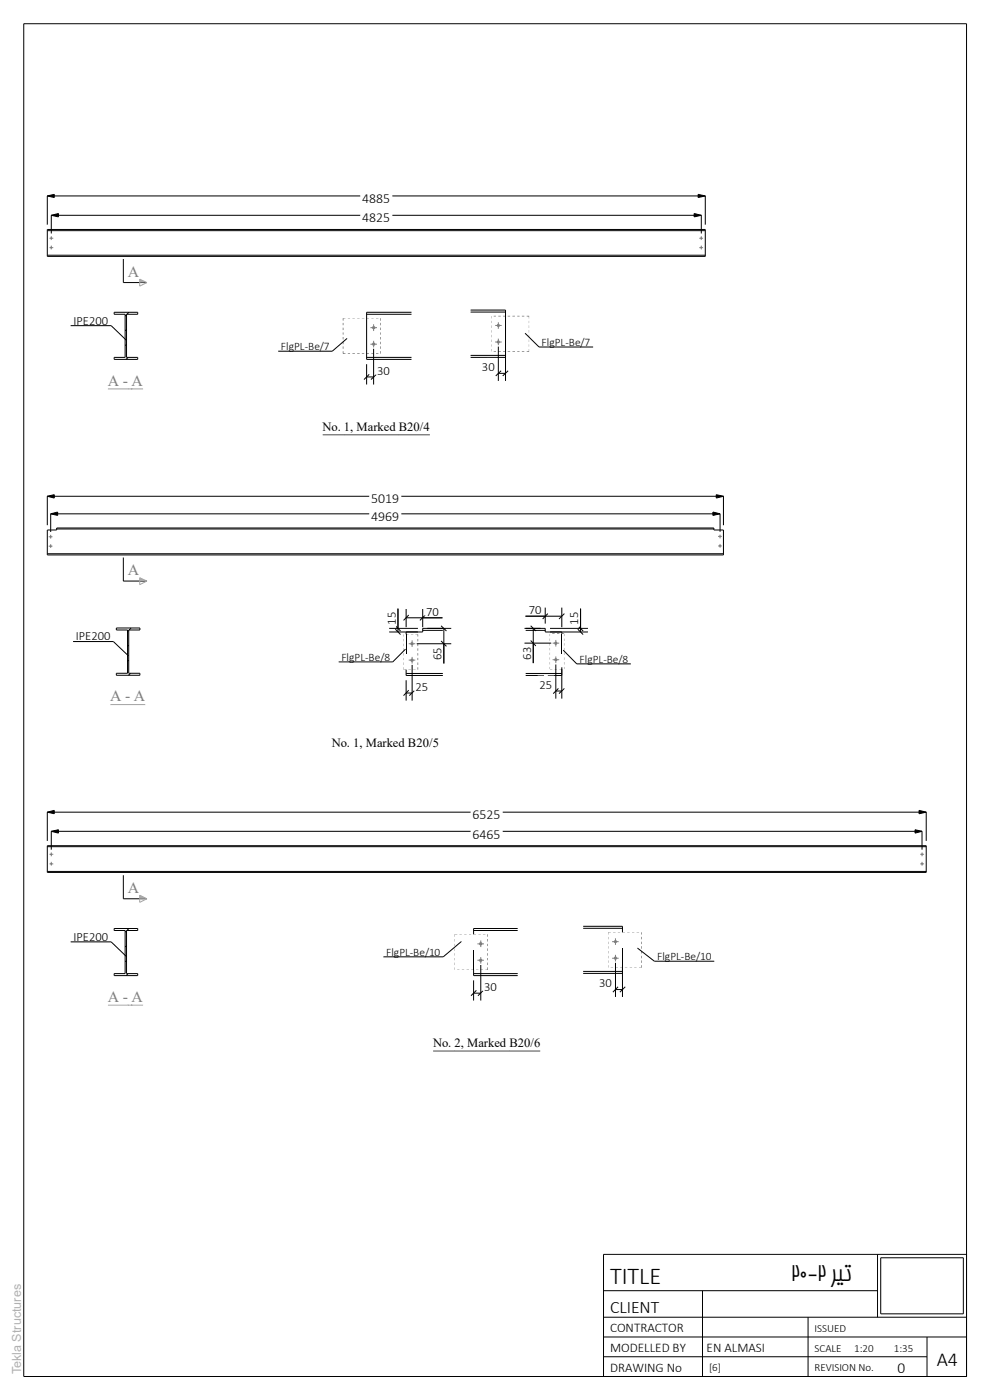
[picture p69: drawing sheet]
<svg xmlns="http://www.w3.org/2000/svg" width="210mm" height="297mm" viewBox="0 0 210 297" stroke-linecap="round" stroke-linejoin="round" font-family="sans-serif">
<defs><g id="words">
<g font-size="5.1">
<text x="129.4" y="272.4">TITLE</text>
<text x="167.8" y="271.7">20-2 ریت</text>
</g>
<text font-size="4.2" x="198.7" y="289.8">A4</text>
<text font-size="3.7" x="129.4" y="278.5">CLIENT</text>
<g font-size="3.3" fill="#7f7f7f">
<text x="27.1" y="58.7">A</text>
<text x="22.9" y="81.8">A - A</text>
<text x="27.1" y="122">A</text>
<text x="23.4" y="148.8">A - A</text>
<text x="27.1" y="189.4">A</text>
<text x="22.9" y="212.5">A - A</text>
</g>
<text font-size="3.3" x="190.4" y="291.3">0</text>
<g font-size="2.9">
<text x="76.8" y="47.2">4825</text>
<text x="76.8" y="43">4885</text>
<text x="78.7" y="106.8">5019</text>
<text x="78.7" y="110.5">4969</text>
<text x="100.2" y="173.8">6525</text>
<text x="100.2" y="177.9">6465</text>
</g>
<g font-size="2.8">
<text x="129.4" y="286.8">MODELLED BY</text>
<text x="129.4" y="282.6">CONTRACTOR</text>
<text x="149.9" y="286.8">EN ALMASI</text>
<text x="129.4" y="291">DRAWING No</text>
</g>
<g font-size="2.7">
<text x="15.6" y="68.9">IPE200</text>
<text x="80" y="79.5">30</text>
<text x="102.2" y="78.7">30</text>
<text x="68.4" y="91.5">No. 1, Marked B20/4</text>
<text x="90.4" y="130.6">70</text>
<text x="112.2" y="130.3">70</text>
<text x="16.1" y="135.8">IPE200</text>
<text x="83.9" y="132.5" transform="rotate(-90 83.9 132.5)">15</text>
<text x="122.6" y="132.5" transform="rotate(-90 122.6 132.5)">15</text>
<text x="93.6" y="140" transform="rotate(-90 93.6 140)">65</text>
<text x="112.6" y="139.9" transform="rotate(-90 112.6 139.9)">63</text>
<text x="88.1" y="146.5">25</text>
<text x="114.4" y="146.1">25</text>
<text x="70.4" y="158.5">No. 1, Marked B20/5</text>
<text x="15.6" y="199.6">IPE200</text>
<text x="127.1" y="209.4">30</text>
<text x="102.7" y="210.2">30</text>
<text x="91.9" y="222.2">No. 2, Marked B20/6</text>
</g>
<text font-size="2.7" fill="#b2b2b2" x="4.5" y="291.5" transform="rotate(-90 4.5 291.5)">Tekla Structures</text>
<g font-size="2.4">
<text x="59.6" y="74.2">FlgPL-Be/7</text>
<text x="114.9" y="73.4">FlgPL-Be/7</text>
<text x="72.4" y="140.2">FlgPL-Be/8</text>
<text x="122.9" y="140.5">FlgPL-Be/8</text>
<text x="81.9" y="202.7">FlgPL-Be/10</text>
<text x="139.4" y="203.6">FlgPL-Be/10</text>
</g>
<g font-size="2.3">
<text x="172.8" y="286.7">SCALE</text>
<text x="172.8" y="282.5">ISSUED</text>
<text x="181.2" y="286.7">1:20</text>
<text x="189.6" y="286.7">1:35</text>
<text x="150.4" y="290.9">[6]</text>
<text x="172.8" y="290.9">REVISION No.</text>
</g>
</g></defs>
<g fill="none" stroke="#000" stroke-width=".21">
<path d="M10 48.7h139.6v5.7h-139.6zM10 54.1h139.6M10 48.9h139.6M24.2 66.2h5v.5h-2.4v9.1h2.4v.4h-5v-.4h2.3v-9.1h-2.3zM26.8 73.1l-.3 .2M26.8 69.9l-.3 .3M26.8 66.8l-.3 .3M27.2 75.8l-.4 .4M27.3 66.2l-.4 .5M24.7 133.2h5v.4h-2.4v9.2h2.4v.5h-5v-.5h2.4v-9.2h-2.4zM27.3 136.9l-.2 .3M27.3 133.7l-.2 .3"/>
<path d="M27.8 133.2l-.4 .4M27.3 140l-.2 .3M27.7 142.8l-.4 .5M26.8 197.5l-.3 .2M27.3 197l-.4 .4M26.8 203.7l-.3 .3M26.8 200.6l-.3 .3M27.2 206.5l-.4 .5"/>
</g>
<path d="M10.7 50.4h.3v.3h-.3z" fill-rule="evenodd" fill="#7f7f7f"/>
<path d="M10.5 50.5h.8M10.9 50.1v.8" fill="none" stroke="#7f7f7f" stroke-width=".21"/>
<circle cx="10.9" cy="52.5" r=".21" fill="#7f7f7f"/>
<path d="M10.5 52.5h.8M10.9 52.1v.8" fill="none" stroke="#7f7f7f" stroke-width=".21"/>
<path d="M148.6 50.4h.3v.3h-.3z" fill-rule="evenodd" fill="#7f7f7f"/>
<path d="M148.3 50.5h.8M148.8 50.1v.8" fill="none" stroke="#7f7f7f" stroke-width=".21"/>
<path d="M148.6 52.4h.3v.3h-.3z" fill-rule="evenodd" fill="#7f7f7f"/>
<path d="M148.3 52.5h.8M148.8 52.1v.8" fill="none" stroke="#7f7f7f" stroke-width=".21"/>
<path d="M152.6 113.7h.3v.2h-.3z" fill-rule="evenodd" fill="#7f7f7f"/>
<path d="M152.3 113.8h.8M152.7 113.4v.8" fill="none" stroke="#7f7f7f" stroke-width=".21"/>
<path d="M152.6 115.7h.3v.2h-.3z" fill-rule="evenodd" fill="#7f7f7f"/>
<path d="M152.3 115.8h.8M152.7 115.4v.8" fill="none" stroke="#7f7f7f" stroke-width=".21"/>
<path d="M10.6 113.7h.3v.3h-.3z" fill-rule="evenodd" fill="#7f7f7f"/>
<path d="M10.3 113.9h.8M10.8 113.4v.9" fill="none" stroke="#7f7f7f" stroke-width=".21"/>
<path d="M10.6 115.7h.3l-.1 .4-.2-.1z" fill-rule="evenodd" fill="#7f7f7f"/>
<path d="M10.3 115.9h.8M10.8 115.4v.8" fill="none" stroke="#7f7f7f" stroke-width=".21"/>
<path d="M10 112.4h2v-.4h139.4v.4h2.1v5.3h-143.5zM10 117.5h143.5M12 112.2h139.4" fill="none" stroke="#000" stroke-width=".21"/>
<g fill="#000">
<path d="M104.2 74v.5zM104.2 73.1v.4zM104.2 72v.6zM104.2 71v.5zM104.2 70.1v.5zM104.2 69v.6zM104.2 68.1v.4zM104.2 67.1v.5z"/>
<path d="M106.7 67l.5 .1zM105.7 67l.5 .1zM104.7 67l.5 .1z"/>
<path d="M106.7 74.5l.5 .1zM105.7 74.5l.5 .1zM104.7 74.5l.5 .1z"/>
<path d="M112.2 74v.5zM112.2 73.1v.4zM112.2 72v.6zM112.2 71v.5zM112.2 70.1v.5zM112.2 69v.6zM112.2 68.1v.4zM112.2 67.1v.5z"/>
<path d="M111.7 67l.5 .1zM110.7 67l.5 .1zM109.7 67l.5 .1zM108.7 67l.5 .1zM107.7 67l.5 .1z"/>
<path d="M111.7 74.5l.5 .1zM110.7 74.5l.5 .1zM109.7 74.5l.5 .1zM108.7 74.5l.5 .1zM107.7 74.5l.5 .1z"/>
</g>
<circle cx="105.7" cy="69" r=".34" fill="#7f7f7f"/>
<path d="M105 69h1.4M105.7 68.4v1.4" fill="none" stroke="#7f7f7f" stroke-width=".21"/>
<circle cx="105.7" cy="72.6" r=".34" fill="#7f7f7f"/>
<path d="M105 72.6h1.4M105.7 71.8v1.4" fill="none" stroke="#7f7f7f" stroke-width=".21"/>
<path d="M99.8 65.8h7.4v10h-7.4M99.8 66.2h7.4M99.8 75.4h7.4M111.5 133.3h4.2v.8h3.5l-.1 4.6M111.5 133.7h4.2M111.5 142.9h7.7M119.2 141.9v1.4h-7.7" fill="none" stroke="#000" stroke-width=".21"/>
<circle cx="117.9" cy="136.5" r=".35" fill="#7f7f7f"/>
<path d="M117.2 136.4h1.4M117.9 135.8v1.4" fill="none" stroke="#7f7f7f" stroke-width=".21"/>
<circle cx="117.9" cy="140" r=".34" fill="#7f7f7f"/>
<path d="M117.2 140h1.4M117.9 139.3v1.4" fill="none" stroke="#7f7f7f" stroke-width=".21"/>
<g fill="#000">
<path d="M72.7 74.5l.1 .5zM72.7 73.5l.1 .5zM72.7 72.5l.1 .5zM72.7 71.5l.1 .5zM72.7 70.5l.1 .5zM72.7 69.5l.1 .5zM72.7 68.5l.1 .5zM72.7 67.5l.1 .5z"/>
<path d="M72.8 67.5h.5zM73.8 67.5h.5zM74.8 67.5h.5zM75.8 67.5h.5zM76.8 67.5h.5z"/>
<path d="M72.8 75l.5 .1zM73.8 75l.5 .1zM74.8 75l.5 .1zM75.8 75l.5 .1zM76.8 75l.5 .1z"/>
<path d="M77.8 67.5h.5zM78.8 67.5h.4zM79.8 67.5h.5z"/>
<path d="M77.8 75l.5 .1zM78.8 75l.4 .1zM79.8 75l.5 .1z"/>
<path d="M80.7 74.5l.1 .5zM80.7 73.5l.1 .5zM80.7 72.5l.1 .5zM80.7 71.5l.1 .5zM80.7 70.5l.1 .5zM80.7 69.5l.1 .5zM80.7 68.5l.1 .5zM80.7 67.5l.1 .5z"/>
<path d="M116.6 134.4l.1 .6zM116.6 135.5l.1 .5zM116.6 136.4l.1 .5zM116.6 137.5l.1 .5zM116.6 138.5l.1 .4zM116.6 139.4l.1 .6zM116.6 140.5l.1 .5zM116.6 141.5l.1 .4z"/>
<path d="M119.2 134.4l.4 .1zM118.2 134.4l.5 .1zM117.1 134.4l.5 .1z"/>
<path d="M119.6 134.4l.1 .6zM119.6 135.5l.1 .5zM119.6 136.4l.1 .5zM119.6 137.5l.1 .5zM119.6 138.5l.1 .4zM119.6 139.4l.1 .6zM119.6 140.5l.1 .5zM119.6 141.5l.1 .4z"/>
<path d="M116.7 141.9l.4 .1zM117.6 141.9l.6 .1zM118.7 141.9l.5 .1z"/>
</g>
<circle cx="79.3" cy="69.5" r=".35" fill="#7f7f7f"/>
<path d="M78.6 69.5h1.4M79.2 68.8v1.4" fill="none" stroke="#7f7f7f" stroke-width=".21"/>
<circle cx="79.3" cy="73" r=".36" fill="#7f7f7f"/>
<path d="M78.6 73h1.4M79.2 72.3v1.4" fill="none" stroke="#7f7f7f" stroke-width=".21"/>
<path d="M77.8 75.8h9.5M77.8 66.7h9.5M87.3 66.2h-9.5v10h9.5" fill="none" stroke="#000" stroke-width=".21"/>
<circle cx="87.4" cy="136.6" r=".35" fill="#7f7f7f"/>
<path d="M86.7 136.6h1.4M87.4 135.8v1.4" fill="none" stroke="#7f7f7f" stroke-width=".21"/>
<circle cx="87.4" cy="140.1" r=".36" fill="#7f7f7f"/>
<path d="M87.4 139.4v1.4M86.7 140h1.4" fill="none" stroke="#7f7f7f" stroke-width=".21"/>
<path d="M89.7 133.7h4.2M93.9 133.3h-4.2v.8h-3.6l.1 4.7M86.1 142.1v1.2h7.8M86.1 142.9h7.8M100.5 197.4h9.3M109.8 197h-9.3v1.2M100.5 205.7v1.3h9.3M100.5 206.5h9.3M100.5 201.5v4.2" fill="none" stroke="#000" stroke-width=".21"/>
<g fill="#000">
<path d="M85.6 134.6l.1 .4zM85.6 135.5l.1 .6zM85.6 136.6l.1 .5zM85.6 137.5l.1 .5zM85.6 138.6l.1 .5zM85.6 139.6l.1 .4zM85.6 140.5l.1 .6zM85.6 141.6l.1 .5z"/>
<path d="M88.1 134.5l.5 .1zM87.2 134.5l.5 .1zM86.1 134.5l.6 .1z"/>
<path d="M85.6 142l.5 .1zM86.7 142l.5 .1zM87.7 142l.4 .1z"/>
<path d="M88.6 141.6l.1 .5zM88.6 140.5l.1 .6zM88.6 139.6l.1 .4zM88.6 138.6l.1 .5zM88.6 137.5l.1 .5zM88.6 136.6l.1 .5zM88.6 135.5l.1 .6zM88.6 134.6l.1 .4z"/>
</g>
<circle cx="102" cy="200.2" r=".36" fill="#7f7f7f"/>
<path d="M102 199.5v1.4M101.3 200.2h1.4" fill="none" stroke="#7f7f7f" stroke-width=".21"/>
<circle cx="102" cy="203.7" r=".36" fill="#7f7f7f"/>
<path d="M101.3 203.7h1.4M102 203v1.4" fill="none" stroke="#7f7f7f" stroke-width=".21"/>
<g fill="#000">
<path d="M96.5 198.2h.5zM97.5 198.2h.5zM98.5 198.2h.5zM99.5 198.2h.4zM100.5 198.2h.5zM101.5 198.2h.5zM102.4 198.2h.6z"/>
<path d="M103.4 198.2l.1 .5zM103.4 199.2l.1 .5zM103.4 200.2l.1 .5zM103.4 201.2l.1 .5zM103.4 202.2l.1 .5zM103.4 203.2l.1 .5zM103.4 204.2l.1 .5zM103.4 205.2l.1 .5z"/>
<path d="M129 197.7l.5 .1zM130 197.7l.6 .1zM131.1 197.7l.4 .1zM132 197.7l.5 .1zM133.1 197.7l.5 .1zM134.1 197.7l.4 .1zM135 197.7l.6 .1z"/>
<path d="M136 197.8l.1 .4zM136 198.8l.1 .5zM136 199.8l.1 .5zM136 200.7l.1 .5zM136 201.8l.1 .5zM136 202.8l.1 .5zM136 203.7l.1 .6zM136 204.8l.1 .5z"/>
<path d="M96.4 205.2l.1 .5zM96.4 204.2l.1 .5zM96.4 203.2l.1 .5zM96.4 202.2l.1 .5zM96.4 201.2l.1 .5zM96.4 200.2l.1 .5zM96.4 199.2l.1 .5zM96.4 198.2l.1 .5z"/>
<path d="M103 205.7h.5zM102 205.7h.4zM101 205.7h.5zM99.9 205.7h.6zM99 205.7h.5zM98 205.7h.5zM97 205.7h.5z"/>
<path d="M129 204.8l.1 .5zM129 203.7l.1 .6zM129 202.8l.1 .5zM129 201.8l.1 .5zM129 200.7l.1 .5zM129 199.8l.1 .5zM129 198.8l.1 .5zM129 197.8l.1 .4z"/>
<path d="M135.6 205.2l.5 .1zM134.5 205.2l.5 .1zM133.6 205.2l.5 .1zM132.5 205.2l.6 .1zM131.5 205.2l.5 .1zM130.6 205.2l.5 .1zM129.5 205.2l.5 .1z"/>
</g>
<path d="M123.7 196.5h8.3v1.3M123.7 196.9h8.3M123.7 206.1h8.3M132.1 201l-.1 5.5h-8.3" fill="none" stroke="#000" stroke-width=".21"/>
<circle cx="130.6" cy="199.8" r=".34" fill="#7f7f7f"/>
<path d="M129.8 199.8h1.4M130.6 199v1.4" fill="none" stroke="#7f7f7f" stroke-width=".21"/>
<circle cx="130.6" cy="203.3" r=".35" fill="#7f7f7f"/>
<path d="M129.8 203.3h1.4M130.6 202.6v1.4" fill="none" stroke="#7f7f7f" stroke-width=".21"/>
<path d="M195.5 181.1h.2v.3h-.2z" fill-rule="evenodd" fill="#7f7f7f"/>
<path d="M195.2 181.2h.8M195.6 180.8v.8" fill="none" stroke="#7f7f7f" stroke-width=".21"/>
<path d="M195.5 183.1h.2v.3h-.2z" fill-rule="evenodd" fill="#7f7f7f"/>
<path d="M195.2 183.3h.8M195.6 182.8v.8" fill="none" stroke="#7f7f7f" stroke-width=".21"/>
<path d="M10 179.4h186.5v5.7h-186.5zM10 179.6h186.5M10 184.9h186.5" fill="none" stroke="#000" stroke-width=".21"/>
<path d="M10.7 181.1h.3v.3h-.3z" fill-rule="evenodd" fill="#7f7f7f"/>
<path d="M10.5 181.2h.8M10.9 180.8v.8" fill="none" stroke="#7f7f7f" stroke-width=".21"/>
<path d="M10.7 183.1h.3v.3h-.3z" fill-rule="evenodd" fill="#7f7f7f"/>
<path d="M10.5 183.3h.8M10.9 182.8v.8" fill="none" stroke="#7f7f7f" stroke-width=".21"/>
<g fill="none" stroke="#000" stroke-width=".21">
<path d="M26.2 54.9v5h5M23.6 69.1l3.2 3.1M73.6 71.8l-3.1 2.7M111.4 70.7l2.9 2.9M26.2 118.3v5h5M24 136.1l3.3 3M86 137.7l-2.7 2.7M119.5 137.9l2.8 2.9M23.6 199.8l3.2 3.1M24.2 197h5v.4h-2.4v9.1h2.4v.5h-5v-.5h2.3v-9.1h-2.3zM26.2 185.7v5h5M97.9 199.7l-3.9 3.3"/>
<path d="M135.2 201.1l3.6 2.8"/>
</g>
<path d="M68.5 89.5h22.7v2h-22.7z" fill="#fff"/>
<path d="M68.5 92.2h22.7" fill="none" stroke="#4c4c4c" stroke-width=".21"/>
<g fill="#fff">
<path d="M22.9 79.2h2.4v2.5h-2.4z"/>
<path d="M26.1 79.2h1.1v2.5h-1.1z"/>
<path d="M27.9 79.2h2.5v2.5h-2.5z"/>
</g>
<path d="M22.9 82.5h7.5" fill="none" stroke="#a8a1a8" stroke-width=".21"/>
<path d="M15.6 66.5h7.4v2h-7.4z" fill="#fff"/>
<path d="M15 69.1h8.6" fill="none" stroke="#000" stroke-width=".21"/>
<g fill="#fff">
<path d="M23.4 146.2h2.4v2.5h-2.4z"/>
<path d="M26.5 146.2h1.2v2.5h-1.2z"/>
<path d="M28.4 146.2h2.4v2.5h-2.4z"/>
</g>
<path d="M23.4 149.5h7.4" fill="none" stroke="#a8a1a8" stroke-width=".21"/>
<path d="M16.1 133.5h7.4v2h-7.4z" fill="#fff"/>
<path d="M10 41.6h139.6M10 41.6v6.1M10 41.6l1.5-.4v.7zM10.9 45.7h137.9M10.9 45.7v3.8M10.9 45.7l1.5-.4v.7zM147.2 45.3l1.6 .4-1.6 .3zM148.1 41.2l1.5 .4-1.5 .3zM148.8 45.7v3.8M149.6 41.6v6.1M15.5 136.1h8.5" fill="none" stroke="#000" stroke-width=".21"/>
<path d="M70.4 157.5h22.7" fill="none" stroke="#fff" stroke-width="2" stroke-linecap="butt"/>
<path d="M10 41.6l1.5-.4v.7zM10.9 45.7l1.5-.4v.7zM147.2 45.3l1.6 .4-1.6 .3zM148.1 41.2l1.5 .4-1.5 .3z" fill="#000"/>
<path d="M76.4 45.7h6.8M76.4 41.5h6.8" fill="none" stroke="#fff" stroke-width="3.1" stroke-linecap="butt"/>
<path d="M27.1 56.2h2.4v2.5h-2.4z" fill="#fff"/>
<path d="M29.6 59.2l1.6 .7-1.6 .8z" fill="none" stroke="#a8a1a8" stroke-width=".21"/>
<path d="M29.6 59.2l1.6 .7h-1.6z" fill="#a8a1a8"/>
<path d="M27.1 119.5h2.4v2.5h-2.4z" fill="#fff"/>
<path d="M29.6 122.6l1.6 .7-1.6 .7z" fill="none" stroke="#a8a1a8" stroke-width=".21"/>
<path d="M29.6 122.6l1.6 .7h-1.6z" fill="#a8a1a8"/>
<g fill="none" stroke="#000" stroke-width=".21">
<path d="M105.7 79.2h1.5M105.7 73.5v7.3M106.3 78.7l-1.1 1.1M107.2 74v6.8M107.8 78.7l-1.2 1.1M10 105.3h143.5M10 105.3v6.1M10 105.3l1.5-.4v.8zM10.8 109h141.9M10.8 109v3.9M10.8 109l1.4-.4v.7zM151.2 108.6l1.5 .4-1.5 .3z"/>
<path d="M151.9 104.9l1.6 .4-1.6 .4zM152.7 109v3.8M153.5 105.3v6.1"/>
</g>
<path d="M10 105.3l1.5-.4v.8zM10.8 109l1.4-.4v.7zM151.2 108.6l1.5 .4-1.5 .3zM151.9 104.9l1.6 .4-1.6 .4z" fill="#000"/>
<path d="M78.3 109h6.8M78.3 105.3h6.8" fill="none" stroke="#fff" stroke-width="3.1" stroke-linecap="butt"/>
<path d="M101.9 77.3h3.5" fill="none" stroke="#fff" stroke-width="2.8" stroke-linecap="butt"/>
<path d="M114.9 71.2h10.3v1.8h-10.3z" fill="#fff"/>
<path d="M114.3 73.6h11.5M111.5 130.7h7.7M115.7 128.9v3.4M116.2 130.2l-1.1 1.1M116.7 134.1h8M116.7 133.3h8M119.2 128.9v4.2M119.7 130.2l-1.1 1.1M122.6 133.5l1.1 1.1M122.6 132.8l1.1 1.1M123.1 133.3v.8" fill="none" stroke="#000" stroke-width=".21"/>
<path d="M111.8 128.9h3.5" fill="none" stroke="#fff" stroke-width="2.8" stroke-linecap="butt"/>
<path d="M119.9 129.5h2.8v3.5h-2.8z" fill="#fff"/>
<path d="M123.1 129.1v4.2" fill="none" stroke="#000" stroke-width=".21"/>
<path d="M122.9 138.4h10.3v1.8h-10.3z" fill="#fff"/>
<path d="M111.3 136.4h5.6M111.3 133.3h3.3M112.6 135.9l1.1 1.1M112.6 132.8l1.1 1.1M113.1 133.3v3.1M117.9 146.6h1.3M117.9 141v7.2M118.4 146l-1.1 1.1M119.2 141.6v6.6M119.7 146l-1.1 1.1M122.3 140.8h11.5" fill="none" stroke="#000" stroke-width=".21"/>
<path d="M114 144.7h3.6" fill="none" stroke="#fff" stroke-width="2.8" stroke-linecap="butt"/>
<path d="M109.9 136.8h2.7v3.5h-2.7z" fill="#fff"/>
<path d="M77.8 80h1.4M77.8 77.3v4.3M78.3 79.4l-1.1 1.1M79.2 74v7.6M79.8 79.4l-1.1 1.1M113.1 136.4v4.3" fill="none" stroke="#000" stroke-width=".21"/>
<path d="M79.6 78.1h3.5" fill="none" stroke="#fff" stroke-width="2.8" stroke-linecap="butt"/>
<path d="M59.6 72.1h10.3v1.8h-10.3z" fill="#fff"/>
<path d="M59 74.5h11.5M88.4 136.6h7.3M90.6 133.3h5.1M93.6 136l1.1 1.1M93.6 132.8l1.1 1.1M94.1 133.3v3.3" fill="none" stroke="#000" stroke-width=".21"/>
<path d="M90.9 136.9h2.8v3.5h-2.8z" fill="#fff"/>
<path d="M94.1 136.6v4.2" fill="none" stroke="#000" stroke-width=".21"/>
<path d="M72.4 138h10.3v1.8h-10.3z" fill="#fff"/>
<path d="M82.5 134.1h6.1M82.5 133.3h6.1M83.9 133.5l1.1 1.1M83.9 132.8l1.1 1.1M84.4 133.3v.8M71.8 140.4h11.5M86.1 147h1.3M86.1 144.3v4.3M86.7 146.4l-1.1 1.2M87.4 141.1v7.5M88 146.4l-1.2 1.2" fill="none" stroke="#000" stroke-width=".21"/>
<path d="M87.8 145.2h3.5" fill="none" stroke="#fff" stroke-width="2.8" stroke-linecap="butt"/>
<path d="M81.2 129.5h2.7v3.5h-2.7z" fill="#fff"/>
<path d="M84.4 129.1v4.2M86.1 131.1h7.8M86.1 129.2v3.9M86.7 130.5l-1.1 1.1M89.7 129.2v3.9M90.2 130.5l-1.1 1.1" fill="none" stroke="#000" stroke-width=".21"/>
<path d="M90 129.2h3.5" fill="none" stroke="#fff" stroke-width="2.8" stroke-linecap="butt"/>
<path d="M91.9 220.2h22.7v2h-22.7z" fill="#fff"/>
<path d="M91.9 223h22.7" fill="none" stroke="#4c4c4c" stroke-width=".21"/>
<path d="M81.9 200.6h11.5v1.8h-11.5z" fill="#fff"/>
<path d="M81.3 203h12.7M100.5 210.7h1.5M100.5 208v4.3M101 210.1l-1.1 1.1M102 204.7v7.6M102.5 210.1l-1.1 1.1" fill="none" stroke="#000" stroke-width=".21"/>
<path d="M102.3 208.8h3.5" fill="none" stroke="#fff" stroke-width="2.8" stroke-linecap="butt"/>
<path d="M139.4 201.5h11.5v1.8h-11.5z" fill="#fff"/>
<g fill="none" stroke="#000" stroke-width=".21">
<path d="M10 172.3h186.5M10 172.3v6.1M10 172.3l1.5-.4v.7zM10.9 176.4h184.7M10.9 176.4v3.9M10.9 176.4l1.5-.4v.7zM194.1 176l1.5 .4-1.5 .3zM194.9 171.9l1.6 .4-1.6 .3zM195.6 176.4v3.9M196.5 172.3v6.1M130.6 209.9h1.4M130.6 204.3v7.2"/>
<path d="M131.1 209.3l-1.1 1.2M132 204.8v6.7M132.6 209.3l-1.1 1.2M138.8 203.9h12.7"/>
</g>
<path d="M126.7 208.1h3.5" fill="none" stroke="#fff" stroke-width="2.8" stroke-linecap="butt"/>
<path d="M10 172.3l1.5-.4v.7zM10.9 176.4l1.5-.4v.7zM194.1 176l1.5 .4-1.5 .3zM194.9 171.9l1.6 .4-1.6 .3z" fill="#000"/>
<path d="M99.8 176.4h6.8M99.8 172.3h6.8" fill="none" stroke="#fff" stroke-width="3.1" stroke-linecap="butt"/>
<path d="M27.1 186.9h2.4v2.5h-2.4z" fill="#fff"/>
<path d="M29.6 189.9l1.6 .8-1.6 .7z" fill="none" stroke="#a8a1a8" stroke-width=".21"/>
<path d="M29.6 189.9l1.6 .8h-1.6z" fill="#a8a1a8"/>
<g fill="#fff">
<path d="M22.9 210h2.4v2.5h-2.4z"/>
<path d="M26.1 210h1.1v2.5h-1.1z"/>
<path d="M27.9 210h2.5v2.5h-2.5z"/>
</g>
<path d="M22.9 213.2h7.5" fill="none" stroke="#a8a1a8" stroke-width=".21"/>
<path d="M15.6 197.2h7.4v2h-7.4z" fill="#fff"/>
<path d="M5 5h200v287h-200zM15 199.8h8.6M128 279.4h77M128 273.8h58.1M149 273.8v18.2M171.4 279.4v12.6M186.1 266.1v13.3M186.8 266.8h17.5v11.9h-17.5zM205 266.1h-77v25.9M128 287.8h68.6M128 283.6h77M196.6 283.6v8.4" fill="none" stroke="#000" stroke-width=".21"/>
<use href="#words"/>
</svg>
